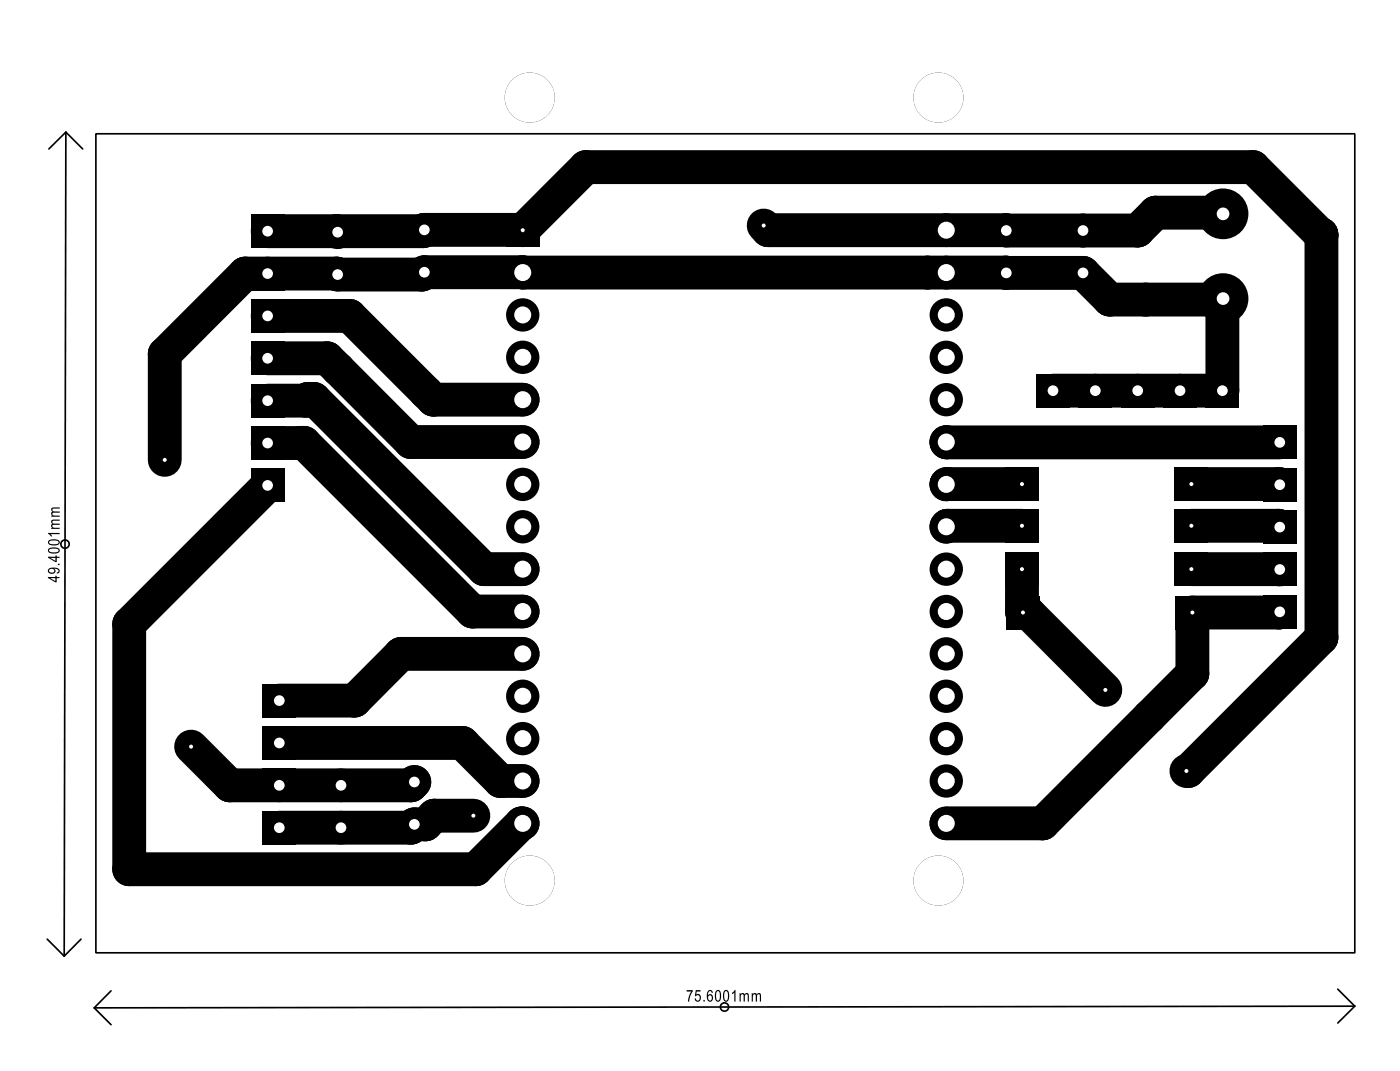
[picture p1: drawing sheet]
<svg xmlns="http://www.w3.org/2000/svg" width="84mm" height="64mm" viewBox="0 0 84 64" stroke-linecap="round" stroke-linejoin="round" font-family="sans-serif">
<g fill="#000">
<circle cx="14.7" cy="16.4" r="1.01"/>
<circle cx="20.2" cy="16.4" r="1.01"/>
<circle cx="20.2" cy="13.9" r="1.01"/>
<circle cx="21" cy="18.9" r="1.01"/>
<circle cx="25.3" cy="16.5" r="1.01"/>
<circle cx="25.4" cy="13.9" r="1.01"/>
<circle cx="31.3" cy="16.3" r="1.01"/>
<circle cx="31.3" cy="13.8" r="1.01"/>
<circle cx="35.1" cy="10" r="1.01"/>
<circle cx="46.1" cy="13.8" r="1.01"/>
<circle cx="55.6" cy="16.3" r="1.01"/>
<circle cx="60.3" cy="16.3" r="1.01"/>
<circle cx="60.3" cy="13.8" r="1.01"/>
<circle cx="66.5" cy="18" r="1.01"/>
<circle cx="68.2" cy="13.8" r="1.01"/>
<circle cx="68.7" cy="18" r="1.01"/>
<circle cx="69.3" cy="12.8" r="1.01"/>
<circle cx="73.3" cy="18" r="1.01"/>
<circle cx="73.3" cy="12.8" r="1.01"/>
<circle cx="73.3" cy="17.9" r="1.01"/>
<circle cx="75.1" cy="10" r="1.01"/>
<circle cx="79.2" cy="14.1" r="1.01"/>
<circle cx="7.7" cy="37.4" r="1.01"/>
<circle cx="9.9" cy="21.2" r="1.01"/>
<circle cx="9.9" cy="27.6" r=".38"/>
<circle cx="18" cy="26.6" r="1.01"/>
<circle cx="18.2" cy="26.6" r="1.01"/>
<circle cx="18.3" cy="24" r="1.01"/>
<circle cx="18.4" cy="23.9" r="1.01"/>
<circle cx="18.8" cy="23.9" r="1.01"/>
<circle cx="19.6" cy="21.5" r="1.01"/>
<circle cx="20.3" cy="22.1" r="1.01"/>
<circle cx="24" cy="39.2" r="1.01"/>
<circle cx="24.1" cy="39.2" r="1.01"/>
<circle cx="24.6" cy="26.5" r="1.01"/>
<circle cx="25.5" cy="23.5" r="1.01"/>
<circle cx="26" cy="24" r="1.01"/>
<circle cx="28.3" cy="36.7" r="1.01"/>
<circle cx="29" cy="34.1" r="1.01"/>
<circle cx="56.8" cy="26.5" r="1.01"/>
<circle cx="56.8" cy="29" r="1.01"/>
<circle cx="56.8" cy="31.5" r="1.01"/>
<circle cx="61.3" cy="36.7" r="1.01"/>
<circle cx="61.6" cy="36.7" r="1.01"/>
<circle cx="76.7" cy="31.5" r="1.01"/>
<circle cx="76.7" cy="29" r="1.01"/>
<circle cx="76.7" cy="36.7" r="1.01"/>
<circle cx="76.7" cy="34.1" r="1.01"/>
<circle cx="79.2" cy="38.2" r="1.01"/>
<circle cx="7.7" cy="52.1" r="1.01"/>
<circle cx="13.8" cy="47.1" r="1.01"/>
<circle cx="21.3" cy="42" r="1.01"/>
<circle cx="24.6" cy="47.1" r="1.01"/>
<circle cx="24.6" cy="49.6" r="1.01"/>
<circle cx="25.5" cy="49.4" r="1.01"/>
<circle cx="26" cy="48.9" r="1.01"/>
<circle cx="27.7" cy="44.5" r="1.01"/>
<circle cx="27.8" cy="44.6" r="1.01"/>
<circle cx="28.5" cy="52.1" r="1.01"/>
<circle cx="30" cy="46.8" r="1.01"/>
<circle cx="31.3" cy="49.4" r="1.01"/>
<circle cx="62.5" cy="49.4" r="1.01"/>
<circle cx="68.9" cy="43" r="1.01"/>
<circle cx="71.3" cy="46.2" r="1.01"/>
<circle cx="71.5" cy="40.4" r="1.01"/>
</g>
<g fill="none" stroke="#000" stroke-width="2">
<path d="M16 13.9l15.3-.1 3.8-3.8h40l4.1 4.1M16 18.9h5l5 5.1h5.3M20.2 13.9h.1M60.3 16.3v.1M73.3 17.9l-6.8 .1-1.6-1.6-39.5-.1-.1 .2-10.6-.1-4.8 4.8v6.4M73.3 17.9v5.5h-10.2M73.3 12.8v-.1h-4l-1.1 1.1h-22.1l-.3-.3M73.3 17.9h.1M79.2 14v24.2l-7.9 8h-.2M16 21.5h3.6l5 5h6.7M16 24h2.3l.1-.1h.4l10.2 10.2h2.3M16 26.6l2.2-.1 10.1 10.2h3"/>
<path d="M16 29.1l-8.3 8.3v14.7h20.8l2.8-2.7M18 26.5v.1M31.3 39.2h-7.2l-2.8 2.8h-4.6M56.7 26.5h20M61.3 29h-4.6M61.3 31.5l-4.6 .1M61.3 34.1v2.6h.3l4.7 4.7M71.4 34.1h5.3M71.4 29l5.3 .1M71.4 31.5h5.3v.1M76.7 36.7h-5.2v3.7l-9 9h-5.8M11.5 44.8l2.3 2.3h10.8l.2-.2"/>
<path d="M16.7 44.5h11l2.3 2.3h1.3M28.4 48.9h-2.4l-.5 .5h-.7l-.2 .2h-7.9"/>
</g>
<circle cx="9.9" cy="27.6" r=".12" fill="#fff"/>
<circle cx="11.5" cy="44.8" r=".38" fill="#000"/>
<circle cx="11.5" cy="44.8" r=".12" fill="#fff"/>
<circle cx="45.8" cy="13.5" r=".38" fill="#000"/>
<circle cx="45.8" cy="13.5" r=".12" fill="#fff"/>
<circle cx="28.4" cy="48.9" r=".38" fill="#000"/>
<circle cx="28.4" cy="48.9" r=".12" fill="#fff"/>
<circle cx="71.1" cy="46.2" r=".38" fill="#000"/>
<circle cx="71.1" cy="46.2" r=".12" fill="#fff"/>
<circle cx="66.3" cy="41.4" r=".38" fill="#000"/>
<circle cx="66.3" cy="41.4" r=".12" fill="#fff"/>
<path d="M30.3 12.8h2.1v2h-2.1z" fill="#000"/>
<circle cx="31.3" cy="13.8" r=".12" fill="#fff"/>
<circle cx="31.3" cy="16.3" r="1" fill="#000"/>
<circle cx="31.3" cy="16.3" r=".51" fill="#fff"/>
<circle cx="31.3" cy="18.9" r="1" fill="#000"/>
<circle cx="31.3" cy="18.9" r=".51" fill="#fff"/>
<circle cx="31.3" cy="21.4" r="1" fill="#000"/>
<circle cx="31.3" cy="21.4" r=".51" fill="#fff"/>
<circle cx="31.3" cy="24" r="1" fill="#000"/>
<circle cx="31.3" cy="24" r=".51" fill="#fff"/>
<circle cx="31.3" cy="26.5" r="1" fill="#000"/>
<circle cx="31.3" cy="26.5" r=".51" fill="#fff"/>
<circle cx="31.3" cy="29" r="1" fill="#000"/>
<circle cx="31.3" cy="29" r=".51" fill="#fff"/>
<circle cx="31.3" cy="31.6" r="1" fill="#000"/>
<circle cx="31.3" cy="31.6" r=".51" fill="#fff"/>
<circle cx="31.3" cy="34.1" r="1" fill="#000"/>
<circle cx="31.3" cy="34.1" r=".51" fill="#fff"/>
<circle cx="31.3" cy="36.7" r="1" fill="#000"/>
<circle cx="31.3" cy="36.7" r=".51" fill="#fff"/>
<circle cx="31.3" cy="39.2" r="1" fill="#000"/>
<circle cx="31.3" cy="39.2" r=".51" fill="#fff"/>
<circle cx="31.3" cy="41.7" r="1" fill="#000"/>
<circle cx="31.3" cy="41.7" r=".51" fill="#fff"/>
<circle cx="31.3" cy="44.3" r="1" fill="#000"/>
<circle cx="31.3" cy="44.3" r=".51" fill="#fff"/>
<circle cx="31.3" cy="46.8" r="1" fill="#000"/>
<circle cx="31.3" cy="46.8" r=".51" fill="#fff"/>
<circle cx="31.3" cy="49.4" r="1" fill="#000"/>
<circle cx="31.3" cy="49.4" r=".51" fill="#fff"/>
<circle cx="56.7" cy="49.4" r="1" fill="#000"/>
<circle cx="56.7" cy="49.4" r=".51" fill="#fff"/>
<circle cx="56.7" cy="46.8" r="1" fill="#000"/>
<circle cx="56.7" cy="46.8" r=".51" fill="#fff"/>
<circle cx="56.7" cy="44.3" r="1" fill="#000"/>
<circle cx="56.7" cy="44.3" r=".51" fill="#fff"/>
<circle cx="56.7" cy="41.7" r="1" fill="#000"/>
<circle cx="56.7" cy="41.7" r=".51" fill="#fff"/>
<circle cx="56.7" cy="39.2" r="1" fill="#000"/>
<circle cx="56.7" cy="39.2" r=".51" fill="#fff"/>
<circle cx="56.7" cy="36.7" r="1" fill="#000"/>
<circle cx="56.7" cy="36.7" r=".51" fill="#fff"/>
<circle cx="56.7" cy="34.1" r="1" fill="#000"/>
<circle cx="56.7" cy="34.1" r=".51" fill="#fff"/>
<circle cx="56.7" cy="31.6" r="1" fill="#000"/>
<circle cx="56.7" cy="31.6" r=".51" fill="#fff"/>
<circle cx="56.7" cy="29" r="1" fill="#000"/>
<circle cx="56.7" cy="29" r=".51" fill="#fff"/>
<circle cx="56.7" cy="26.5" r="1" fill="#000"/>
<circle cx="56.7" cy="26.5" r=".51" fill="#fff"/>
<circle cx="56.7" cy="24" r="1" fill="#000"/>
<circle cx="56.7" cy="24" r=".51" fill="#fff"/>
<circle cx="56.7" cy="21.4" r="1" fill="#000"/>
<circle cx="56.7" cy="21.4" r=".51" fill="#fff"/>
<circle cx="56.7" cy="18.9" r="1" fill="#000"/>
<circle cx="56.7" cy="18.9" r=".51" fill="#fff"/>
<circle cx="56.7" cy="16.3" r="1" fill="#000"/>
<circle cx="56.7" cy="16.3" r=".51" fill="#fff"/>
<circle cx="56.7" cy="13.8" r="1" fill="#000"/>
<circle cx="56.7" cy="13.8" r=".51" fill="#fff"/>
<circle cx="31.8" cy="52.8" r="1.5" fill="#000"/>
<circle cx="31.8" cy="52.8" r="1.5" fill="#fff"/>
<circle cx="56.3" cy="52.8" r="1.5" fill="#000"/>
<circle cx="56.3" cy="52.8" r="1.5" fill="#fff"/>
<circle cx="56.3" cy="5.9" r="1.5" fill="#000"/>
<circle cx="56.3" cy="5.9" r="1.5" fill="#fff"/>
<circle cx="31.8" cy="5.9" r="1.5" fill="#000"/>
<circle cx="31.8" cy="5.9" r="1.5" fill="#fff"/>
<circle cx="73.3" cy="12.8" r="1.52" fill="#000"/>
<circle cx="73.3" cy="12.8" r=".38" fill="#fff"/>
<circle cx="73.3" cy="17.9" r="1.52" fill="#000"/>
<circle cx="73.3" cy="17.9" r=".38" fill="#fff"/>
<circle cx="64.9" cy="13.8" r="1.01" fill="#000"/>
<circle cx="64.9" cy="13.8" r=".32" fill="#fff"/>
<circle cx="64.9" cy="16.4" r="1.01" fill="#000"/>
<circle cx="64.9" cy="16.4" r=".32" fill="#fff"/>
<path d="M75.7 25.5h2.1v2h-2.1z" fill="#000"/>
<circle cx="76.7" cy="26.5" r=".32" fill="#fff"/>
<path d="M75.7 28h2.1v2.1h-2.1z" fill="#000"/>
<circle cx="76.7" cy="29.1" r=".32" fill="#fff"/>
<path d="M75.7 30.6h2.1v2h-2.1z" fill="#000"/>
<circle cx="76.7" cy="31.6" r=".32" fill="#fff"/>
<path d="M75.7 33.1h2.1v2h-2.1z" fill="#000"/>
<circle cx="76.7" cy="34.1" r=".32" fill="#fff"/>
<path d="M75.7 35.7h2.1v2h-2.1z" fill="#000"/>
<circle cx="76.7" cy="36.7" r=".32" fill="#fff"/>
<path d="M60.3 35.7h2.1v2h-2.1z" fill="#000"/>
<circle cx="61.3" cy="36.7" r=".12" fill="#fff"/>
<path d="M70.5 35.7h2v2h-2z" fill="#000"/>
<circle cx="71.5" cy="36.7" r=".12" fill="#fff"/>
<path d="M70.4 33.1h2.1v2h-2.1z" fill="#000"/>
<circle cx="71.4" cy="34.1" r=".12" fill="#fff"/>
<path d="M60.3 33.1h2v2h-2z" fill="#000"/>
<circle cx="61.3" cy="34.1" r=".12" fill="#fff"/>
<path d="M70.4 30.5h2.1v2h-2.1z" fill="#000"/>
<circle cx="71.4" cy="31.5" r=".12" fill="#fff"/>
<path d="M60.3 30.5h2v2h-2z" fill="#000"/>
<circle cx="61.3" cy="31.5" r=".12" fill="#fff"/>
<path d="M70.4 28h2.1v2h-2.1z" fill="#000"/>
<circle cx="71.4" cy="29" r=".12" fill="#fff"/>
<path d="M60.3 28h2v2h-2z" fill="#000"/>
<circle cx="61.3" cy="29" r=".12" fill="#fff"/>
<path d="M15.7 48.6h2.1v2h-2.1z" fill="#000"/>
<circle cx="16.7" cy="49.6" r=".32" fill="#fff"/>
<path d="M15.7 46.1h2.1v2h-2.1z" fill="#000"/>
<circle cx="16.7" cy="47.1" r=".32" fill="#fff"/>
<path d="M15.7 43.5h2.1v2h-2.1z" fill="#000"/>
<circle cx="16.7" cy="44.5" r=".32" fill="#fff"/>
<path d="M15.7 41h2.1v2h-2.1z" fill="#000"/>
<circle cx="16.7" cy="42" r=".32" fill="#fff"/>
<circle cx="24.8" cy="49.4" r="1.01" fill="#000"/>
<circle cx="24.8" cy="49.4" r=".32" fill="#fff"/>
<circle cx="24.8" cy="46.9" r="1.01" fill="#000"/>
<circle cx="24.8" cy="46.9" r=".32" fill="#fff"/>
<circle cx="20.4" cy="49.6" r=".89" fill="#000"/>
<circle cx="20.4" cy="49.6" r=".32" fill="#fff"/>
<circle cx="20.4" cy="47.1" r=".89" fill="#000"/>
<circle cx="20.4" cy="47.1" r=".32" fill="#fff"/>
<path d="M15 28.1h2.1v2h-2.1z" fill="#000"/>
<circle cx="16" cy="29.1" r=".32" fill="#fff"/>
<path d="M15 25.5h2.1v2.1h-2.1z" fill="#000"/>
<circle cx="16" cy="26.6" r=".32" fill="#fff"/>
<path d="M15 23h2.1v2h-2.1z" fill="#000"/>
<circle cx="16" cy="24" r=".32" fill="#fff"/>
<path d="M15 20.5h2.1v2h-2.1z" fill="#000"/>
<circle cx="16" cy="21.5" r=".32" fill="#fff"/>
<path d="M15 17.9h2.1v2h-2.1z" fill="#000"/>
<circle cx="16" cy="18.9" r=".32" fill="#fff"/>
<path d="M15 15.4h2.1v2h-2.1z" fill="#000"/>
<circle cx="16" cy="16.4" r=".32" fill="#fff"/>
<path d="M15 12.8h2.1v2.1h-2.1z" fill="#000"/>
<circle cx="16" cy="13.9" r=".32" fill="#fff"/>
<circle cx="25.4" cy="13.8" r="1.01" fill="#000"/>
<circle cx="25.4" cy="13.8" r=".32" fill="#fff"/>
<circle cx="25.4" cy="16.3" r="1.01" fill="#000"/>
<circle cx="25.4" cy="16.3" r=".32" fill="#fff"/>
<circle cx="20.2" cy="13.9" r=".89" fill="#000"/>
<circle cx="20.2" cy="13.9" r=".32" fill="#fff"/>
<circle cx="20.2" cy="16.5" r=".89" fill="#000"/>
<circle cx="20.2" cy="16.5" r=".32" fill="#fff"/>
<path d="M62.1 22.4h2.1v2h-2.1z" fill="#000"/>
<circle cx="63.1" cy="23.4" r=".32" fill="#fff"/>
<path d="M64.7 22.4h2v2h-2z" fill="#000"/>
<circle cx="65.7" cy="23.4" r=".32" fill="#fff"/>
<path d="M67.2 22.4h2v2h-2z" fill="#000"/>
<circle cx="68.2" cy="23.4" r=".32" fill="#fff"/>
<path d="M69.8 22.4h2v2h-2z" fill="#000"/>
<circle cx="70.8" cy="23.4" r=".32" fill="#fff"/>
<path d="M72.3 22.4h2v2h-2z" fill="#000"/>
<circle cx="73.3" cy="23.4" r=".32" fill="#fff"/>
<circle cx="60.3" cy="13.8" r=".89" fill="#000"/>
<circle cx="60.3" cy="13.8" r=".32" fill="#fff"/>
<circle cx="60.3" cy="16.4" r=".89" fill="#000"/>
<circle cx="60.3" cy="16.4" r=".32" fill="#fff"/>
<g fill="none" stroke="#000" stroke-width=".1">
<path d="M3.9 7.9l-.1 49.4M3.9 7.9l-1 1M3.9 7.9l1.1 1M5.7 8h75.5v49.1h-75.5zM2.8 56.3l1 1M4.9 56.3l-1.1 1M6.7 59.4l-1.1 1M80.2 59.3l1 1M5.6 60.4l1.1 1M81.2 60.3l-75.6 .1M81.2 60.3l-1 1"/>
<circle cx="3.9" cy="32.6" r=".25"/>
<circle cx="43.4" cy="60.4" r=".25"/>
</g>
<g fill="#000">
<path d="M2.9 34.6h.4l.1-.1 .2 .2h-.2v.2h-.1zM3 34.7l.3 .1v-.1zM2.9 34.1a.4 .4 0 0 1 .7 .2l-.2 .1 .1-.1a.17 .17 0 0 0-.1-.2 .17 .17 0 0 0-.2 0l.1 .1a.21 .21 0 0 1-.2 .2 .21 .21 0 0 1-.2-.3zM2.9 34.2a.15 .15 0 0 0 .3 0 .15 .15 0 0 0-.3 0zM3.5 33.8h.1v.1h-.1zM2.9 33.4h.4l.1-.1 .2 .1h-.2v.3h-.1zM3 33.4l.3 .2v-.2zM2.9 32.9a.38 .38 0 0 1 .4-.1 .38 .38 0 0 1 .3 .3 .38 .38 0 0 1-.4 .1 .38 .38 0 0 1-.3-.3zM3 33a.31 .31 0 0 0 .5 0l-.3-.1zM2.9 32.4a.38 .38 0 0 1 .4-.1 .38 .38 0 0 1 .3 .3 .38 .38 0 0 1-.4 .1 .38 .38 0 0 1-.3-.3zM3 32.5a.31 .31 0 0 0 .5 0l-.3-.1zM2.9 31.9l.7 .1h-.6l.1 .2zM3.1 31.2l.5-.1v.1l-.5 .1 .1 .1h.4v.1h-.5l.1 .1h.4v.1h-.5v-.1v-.1v-.1v-.1zM3.1 30.5l.5-.1v.1l-.5 .1 .1 .1h.4l-.5 .1 .1 .1h.4v.1h-.5v-.1v-.1l.1-.1-.1-.1z" fill-rule="evenodd"/>
<path d="M41.2 59.4h.3l-.2 .6v-.2l.2-.4h-.3zM41.7 59.4h.3h-.2v.2a.2 .2 0 0 1 .2 .1 .2 .2 0 0 1-.1 .3 .2 .2 0 0 1-.2-.1l.1 .1a.18 .18 0 0 0 .2-.3 .16 .16 0 0 0-.3 0zM42.2 59.9h.1v.1h-.1zM42.4 59.4h.3l.1 .1-.3-.1v.3a.18 .18 0 0 1 .2 0 .18 .18 0 0 1 0 .3 .18 .18 0 0 1-.3-.1zM42.5 59.8a.14 .14 0 0 0 .2 0 .14 .14 0 0 0-.2 0zM43 59.4a.36 .36 0 0 1 .3 .3 .36 .36 0 0 1-.2 .4l-.2-.2v-.4zM43 59.4a.33 .33 0 0 0 .1 .6 .33 .33 0 0 0-.1-.6zM43.5 59.4a.36 .36 0 0 1 .3 .3 .36 .36 0 0 1-.3 .4l-.1-.2v-.4zM43.5 59.4a.33 .33 0 0 0 .1 .6 .33 .33 0 0 0-.1-.6zM44.1 59.3v.7h-.1v-.5l-.1 .1zM44.4 59.5v.1l.1-.1 .2 .1v-.1l.2 .1v.4h-.1v-.4l-.1 .1v.3h-.1l-.1-.4-.1 .1v.3zM45.1 59.5v.1l.2-.1 .1 .1 .1-.1 .1 .1v.4l-.1-.4-.1 .1v.3h-.1v-.4l-.1 .1v.3h-.1z" fill-rule="evenodd"/>
</g>
</svg>
